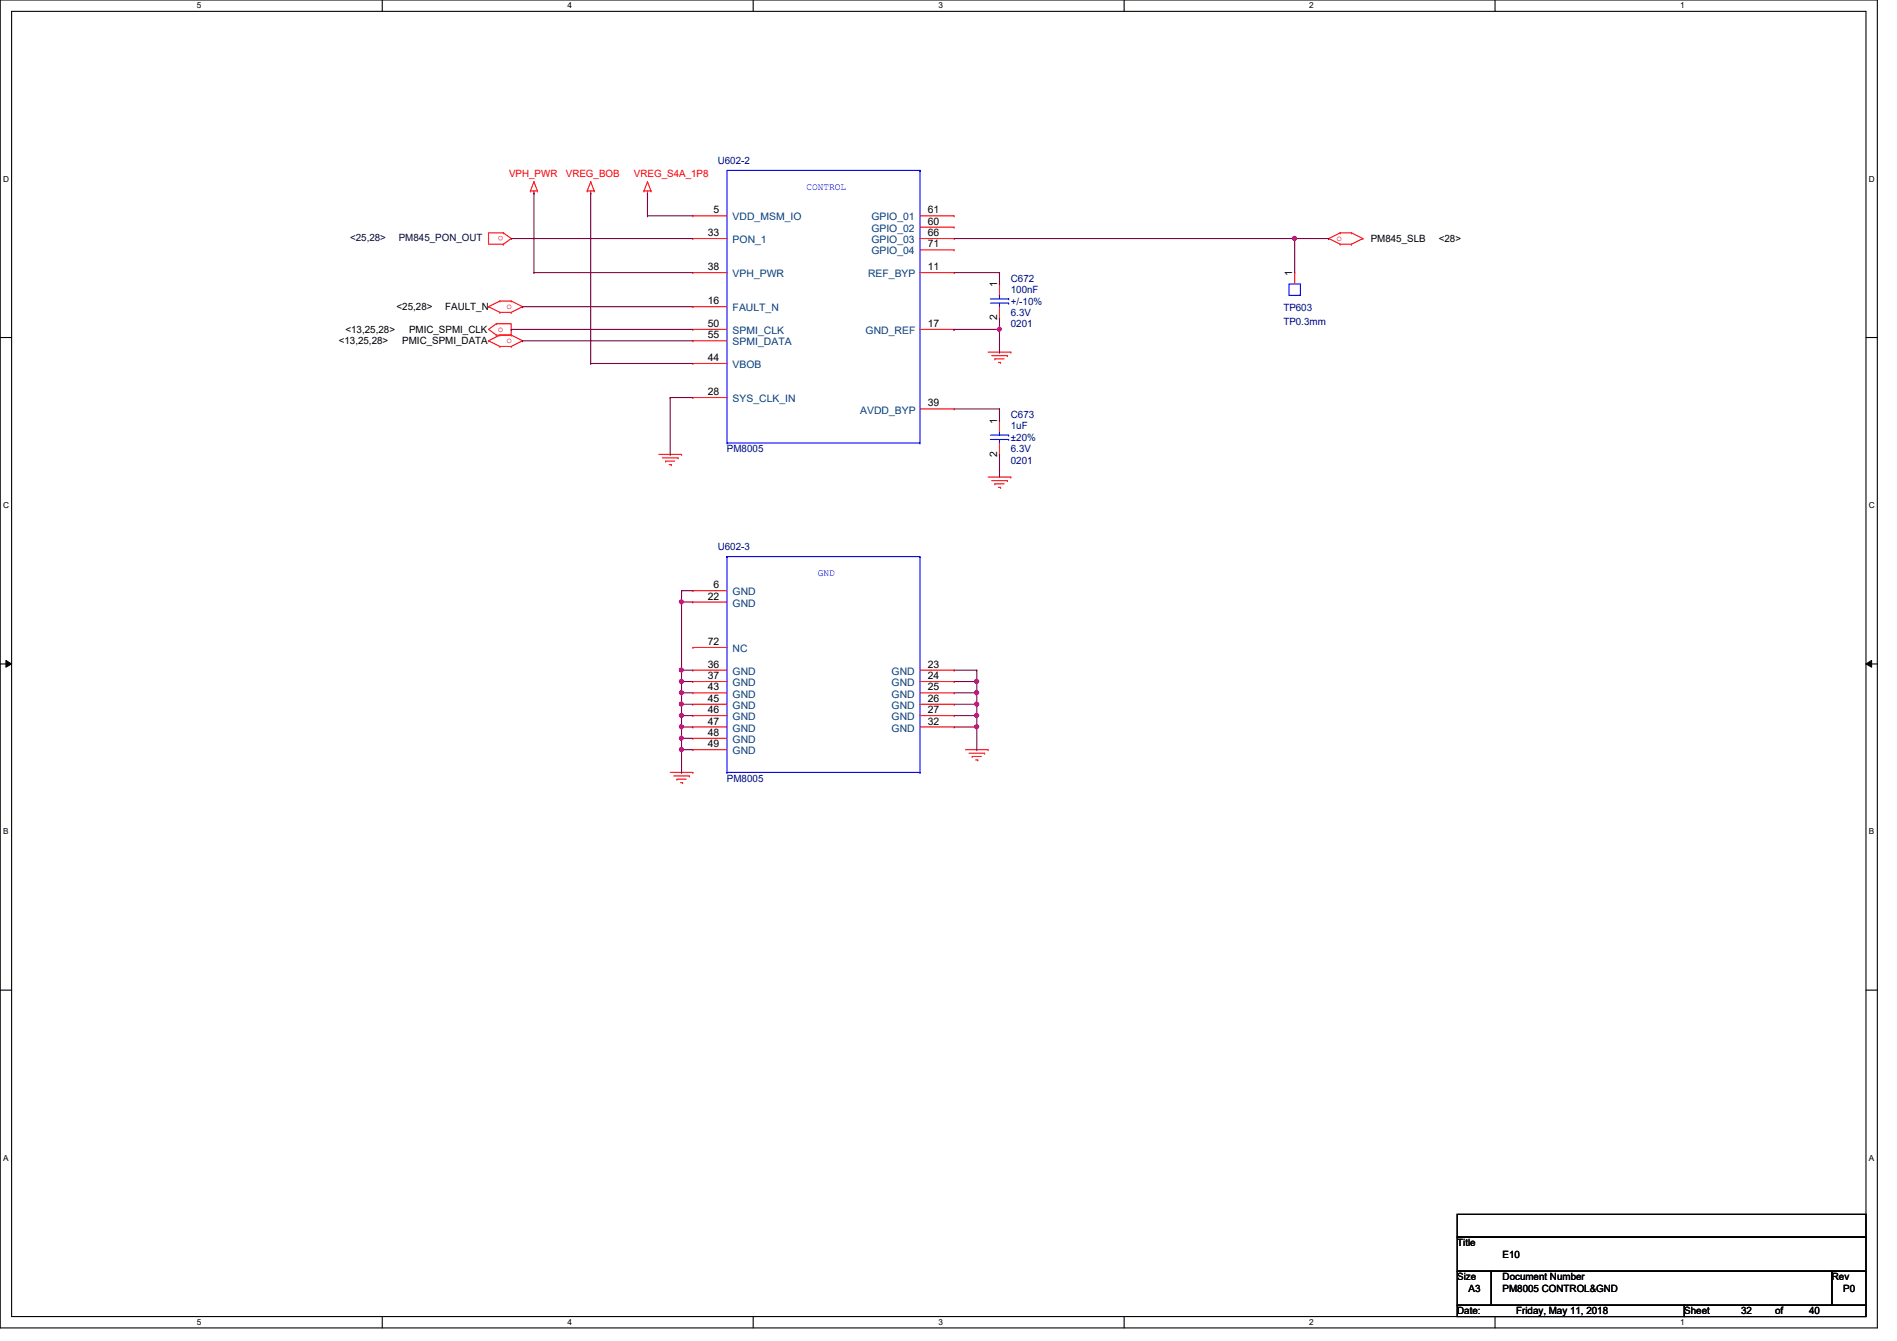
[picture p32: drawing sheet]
<svg xmlns="http://www.w3.org/2000/svg" width="297mm" height="210mm" viewBox="0 0 297 210" stroke-linecap="round" stroke-linejoin="round" font-family="sans-serif">
<defs><g id="words">
<g font-size="1.6" fill="#f00">
<text x="79.7" y="27.8">VPH_PWR</text>
<text x="88.6" y="27.8">VREG_BOB</text>
<text x="99.3" y="27.8">VREG_S4A_1P8</text>
<text x="78.8" y="36.9" transform="rotate(180 78.8 36.9)">o</text>
<text x="209.3" y="37.7">o</text>
<text x="77.9" y="51.9">o</text>
<text x="79.3" y="48.3">o</text>
<text x="79.3" y="53.7">o</text>
</g>
<g font-size="1.6" fill="#000080">
<text x="112.4" y="25.6">U602-2</text>
<text x="158.3" y="44.1">C672</text>
<text x="158.3" y="45.9">100nF</text>
<text x="158.3" y="47.7">+/-10%</text>
<text x="158.3" y="51.2">0201</text>
<text x="158.3" y="49.4">6.3V</text>
<text x="201" y="48.7">TP603</text>
<text x="201" y="50.9">TP0.3mm</text>
<text x="158.3" y="65.4">C673</text>
<text x="113.8" y="70.8">PM8005</text>
<text x="158.3" y="67.2">1uF</text>
<text x="158.3" y="70.8">6.3V</text>
<text x="158.3" y="69">±20%</text>
<text x="158.3" y="72.6">0201</text>
<text x="112.4" y="86.1">U602-3</text>
<text x="113.8" y="122.3">PM8005</text>
</g>
<g font-size="1.6" fill="#00f">
<text x="126.3" y="29.7">CONTROL</text>
<text x="128.1" y="90.1">GND</text>
</g>
<g font-size="1.6">
<text x="111.7" y="33.4">5</text>
<text x="145.3" y="33.4">61</text>
<text x="145.3" y="35.2">60</text>
<text x="110.8" y="37">33</text>
<text x="145.3" y="37">66</text>
<text x="145.3" y="38.7">71</text>
<text x="214.6" y="37.9">PM845_SLB</text>
<text x="225.3" y="37.9">&lt;28&gt;</text>
<text x="110.8" y="42.3">38</text>
<text x="110.8" y="47.6">16</text>
<text x="145.3" y="42.3">11</text>
<text x="156.1" y="45" transform="rotate(-90 156.1 45)">1</text>
<text x="202.4" y="43.2" transform="rotate(-90 202.4 43.2)">1</text>
<text x="53" y="53.9">&lt;13,25,28&gt;</text>
<text x="54.1" y="52.1">&lt;13,25,28&gt;</text>
<text x="62.1" y="48.6">&lt;25,28&gt;</text>
<text x="63" y="53.9">PMIC_SPMI_DATA</text>
<text x="64" y="52.1">PMIC_SPMI_CLK</text>
<text x="69.7" y="48.6">FAULT_N</text>
<text x="110.8" y="51.2">50</text>
<text x="110.8" y="53">55</text>
<text x="145.3" y="51.2">17</text>
<text x="156.1" y="50.1" transform="rotate(-90 156.1 50.1)">2</text>
<text x="110.8" y="56.5">44</text>
<text x="110.8" y="61.8">28</text>
<text x="145.3" y="63.6">39</text>
<text x="156.1" y="71.5" transform="rotate(-90 156.1 71.5)">2</text>
<text x="156.1" y="66.3" transform="rotate(-90 156.1 66.3)">1</text>
<text x="110.8" y="93.9">22</text>
<text x="111.7" y="92.1">6</text>
<text x="110.8" y="101">72</text>
<text x="110.8" y="104.5">36</text>
<text x="110.8" y="106.3">37</text>
<text x="145.3" y="104.5">23</text>
<text x="145.3" y="106.3">24</text>
<text x="110.8" y="108.1">43</text>
<text x="110.8" y="109.9">45</text>
<text x="110.8" y="111.6">46</text>
<text x="110.8" y="113.4">47</text>
<text x="145.3" y="108.1">25</text>
<text x="145.3" y="109.9">26</text>
<text x="145.3" y="111.6">27</text>
<text x="145.3" y="113.4">32</text>
<text x="110.8" y="115.2">48</text>
<text x="110.8" y="117">49</text>
<text x="228.2" y="195.1">Title</text>
<text x="235.3" y="196.8">E10</text>
<text x="228.2" y="200.4">Size</text>
<text x="230" y="202.2">A3</text>
<text x="235.3" y="200.4">Document Number</text>
<text x="235.3" y="202.2">PM8005 CONTROL&amp;GND</text>
<text x="286.8" y="200.4">Rev</text>
<text x="288.6" y="202.2">P0</text>
<text x="228.2" y="205.7">Date:</text>
<text x="237.4" y="205.7">Friday, May 11, 2018</text>
<text x="263.7" y="205.7">Sheet</text>
<text x="272.6" y="205.7">32</text>
<text x="278" y="205.7">of</text>
<text x="283.3" y="205.7">40</text>
</g>
<g font-size="1.6" fill="#004080">
<text x="114.7" y="34.5">VDD_MSM_IO</text>
<text x="136.4" y="34.5">GPIO_01</text>
<text x="114.7" y="38.1">PON_1</text>
<text x="136.4" y="38.1">GPIO_03</text>
<text x="136.4" y="36.3">GPIO_02</text>
<text x="136.4" y="39.8">GPIO_04</text>
<text x="114.7" y="43.4">VPH_PWR</text>
<text x="135.9" y="43.4">REF_BYP</text>
<text x="114.7" y="48.7">FAULT_N</text>
<text x="114.7" y="52.3">SPMI_CLK</text>
<text x="135.5" y="52.3">GND_REF</text>
<text x="114.7" y="54.1">SPMI_DATA</text>
<text x="114.7" y="57.6">VBOB</text>
<text x="114.7" y="62.9">SYS_CLK_IN</text>
<text x="134.7" y="64.7">AVDD_BYP</text>
<text x="114.7" y="93.2">GND</text>
<text x="114.7" y="95">GND</text>
<text x="114.7" y="102.1">NC</text>
<text x="114.7" y="105.6">GND</text>
<text x="114.7" y="107.4">GND</text>
<text x="139.6" y="105.6">GND</text>
<text x="139.6" y="107.4">GND</text>
<text x="114.7" y="109.2">GND</text>
<text x="114.7" y="111">GND</text>
<text x="114.7" y="112.7">GND</text>
<text x="139.6" y="109.2">GND</text>
<text x="139.6" y="111">GND</text>
<text x="139.6" y="112.7">GND</text>
<text x="114.7" y="114.5">GND</text>
<text x="114.7" y="116.3">GND</text>
<text x="114.7" y="118.1">GND</text>
<text x="139.6" y="114.5">GND</text>
</g>
<g font-size="1.6" fill="#000040">
<text x="54.8" y="37.7">&lt;25,28&gt;</text>
<text x="62.4" y="37.7">PM845_PON_OUT</text>
</g>
<g font-size="1.3">
<text x="30.8" y="1.3">5</text>
<text x="88.9" y="1.3">4</text>
<text x="146.9" y="1.3">3</text>
<text x="205" y="1.3">2</text>
<text x="263.1" y="1.3">1</text>
<text x=".5" y="28.4">D</text>
<text x="292.6" y="28.4">D</text>
<text x=".5" y="79.5">C</text>
<text x="292.6" y="79.5">C</text>
<text x=".5" y="130.6">B</text>
<text x="292.6" y="130.6">B</text>
<text x=".5" y="181.7">A</text>
<text x="292.6" y="181.7">A</text>
<text x="30.8" y="207.4">5</text>
<text x="88.9" y="207.4">4</text>
<text x="146.9" y="207.4">3</text>
<text x="205" y="207.4">2</text>
<text x="263.1" y="207.4">1</text>
</g>
</g></defs>
<path d="M0 0h294v207.9h-294zM1.8 1.8h290.4v204.3h-290.4z" fill="none" stroke="#000" stroke-width=".17"/>
<g fill="#fff">
<path d="M30.8 .2h.7v1.4h-.7z"/>
<path d="M30.8 206.2h.7v1.4h-.7z"/>
</g>
<path d="M59.9 0v1.8M59.9 206.1v1.8" fill="none" stroke="#000" stroke-width=".17"/>
<g fill="#fff">
<path d="M88.9 .2h.6v1.4h-.6z"/>
<path d="M88.9 206.2h.6v1.4h-.6z"/>
</g>
<path d="M117.9 0v1.8M117.9 206.1v1.8" fill="none" stroke="#000" stroke-width=".17"/>
<g fill="#fff">
<path d="M146.9 .2h.7v1.4h-.7z"/>
<path d="M146.9 206.2h.7v1.4h-.7z"/>
</g>
<path d="M176 0v1.8M176 206.1v1.8" fill="none" stroke="#000" stroke-width=".17"/>
<g fill="#fff">
<path d="M205 .2h.7v1.4h-.7z"/>
<path d="M205 206.2h.7v1.4h-.7z"/>
</g>
<path d="M234.1 0v1.8M234.1 206.1v1.8" fill="none" stroke="#000" stroke-width=".17"/>
<g fill="#fff">
<path d="M263.1 .2h.7v1.4h-.7z"/>
<path d="M263.1 206.2h.7v1.4h-.7z"/>
<path d="M.5 27.3h.9v1.4h-.9z"/>
<path d="M292.6 27.3h.9v1.4h-.9z"/>
<path d="M.5 78.4h.9v1.4h-.9z"/>
<path d="M292.6 78.4h.9v1.4h-.9z"/>
</g>
<path d="M0 52.8h1.8M292.2 52.8h1.8" fill="none" stroke="#000" stroke-width=".17"/>
<g fill="#fff">
<path d="M.5 129.5h.8v1.4h-.8z"/>
<path d="M292.6 129.5h.9v1.4h-.9z"/>
</g>
<path d="M0 103.9h1.8M292.2 103.9h1.8" fill="none" stroke="#000" stroke-width=".17"/>
<path d="M.9 103.4l.9 .5-.9 .5zM292.2 103.9l.9-.5v1z" fill="#000"/>
<path d="M.9 103.4l.9 .5-.9 .5zM292.2 103.9l.9-.5v1z" fill="none" stroke="#000" stroke-width=".16"/>
<g fill="#fff">
<path d="M.5 180.5h.8v1.4h-.8z"/>
<path d="M292.6 180.5h.9v1.4h-.9z"/>
</g>
<path d="M0 155h1.8M292.2 155h1.8M228.2 190.1h64v3.5h-64zM228.2 193.6h64v5.4h-64zM228.2 199h5.3v5.3h-5.3zM233.5 199h53.3v5.3h-53.3zM286.8 199h5.4v5.3h-5.4zM228.2 204.3h35.5v1.8h-35.5zM263.7 204.3h28.5v1.8h-28.5z" fill="none" stroke="#000" stroke-width=".17"/>
<g fill="none" stroke="#f00" stroke-width=".17">
<path d="M78.8 38.2h.1M78.8 36.4h.1M78.8 36.4h-2.3v1.8h2.3M78.8 36.4l1.2 .9-1.2 .9M83.1 29.9h.1M83.1 29.9h1.1M83.6 30.2h.1M83.6 28.4h.1M83.6 29.9v.3M83.6 28.4l.6 1.5M83.6 28.4l-.5 1.5M84.2 29.9h.1"/>
<path d="M91.9 29.9h.1M91.9 29.9h1.1M92.5 30.2h.1M92.5 28.4h.1M92.5 29.9v.3M92.5 28.4l.5 1.5M92.5 28.4l-.6 1.5M93 29.9h.1M100.8 29.9h.1M100.8 29.9h1.1M101.4 30.2h.1M101.4 28.4h.1"/>
<path d="M101.4 29.9v.3M101.4 28.4l.5 1.5M101.4 28.4l-.6 1.5M101.9 29.9h.1M108.5 33.8h.1M108.5 37.3h.1M108.5 33.8h5.3M108.5 37.3h5.3M144.1 33.8h5.3M144.1 37.3h5.3M144.1 35.6h5.3M144.1 39.1h5.3"/>
<path d="M149.4 33.8h.1M149.4 37.3h.1M149.4 35.6h.1M149.4 39.1h.1M208.1 37.3h.1M208.1 37.3l1.7 .9M209.8 36.4h.1M209.8 38.2h.1M209.8 36.4l-1.7 .9M209.8 36.4h1.8M209.8 38.2h1.8M211.6 36.4h.1"/>
<path d="M211.6 38.2h.1M211.6 36.4l1.8 .9M213.4 37.3h.1M213.4 37.3l-1.8 .9M76.5 48h.1M76.5 53.3h.1M76.5 48l1.8 .9M76.5 53.3l1.8 .9M77.7 50.7h.1M77.7 52.5h.1M77.7 50.7h2.3v1.8h-2.3M77.7 50.7l-1.2 .9 1.2 .9"/>
<path d="M78.3 47.1h.1M78.3 48.9h.1M78.3 52.5h.1M78.3 54.2h.1M78.3 47.1h1.7M78.3 47.1l-1.8 .9M78.3 48.9h1.7M78.3 52.5h1.7M78.3 52.5l-1.8 .8M78.3 54.2h1.7M80 47.1h.1M80 48.9h.1"/>
<path d="M80 52.5h.1M80 54.2h.1M80 47.1l1.8 .9M80 52.5l1.8 .8M81.8 48h.1M81.8 53.3h.1M81.8 48l-1.8 .9M81.8 53.3l-1.8 .9M108.5 42.7h.1M108.5 48h.1M108.5 51.6h.1M108.5 53.3h.1"/>
<path d="M108.5 56.9h.1M108.5 42.7h5.3M108.5 48h5.3M108.5 51.6h5.3M108.5 53.3h5.3M108.5 56.9h5.3M144.1 42.7h5.3M144.1 51.6h5.3M149.4 42.7h.1M149.4 51.6h.1M154.7 55.1h3.6M155.3 55.7h2.4"/>
<path d="M155.8 56.2h.1M155.8 56.2h1.4M156.3 56.7h.4M156.5 44.4h.1M156.5 49.8h.1M156.5 44.4v1.8M156.5 48v1.8M156.7 56.7h.1M157.7 55.7h.1M158.3 55.1h.1M202.7 42.7h.1M202.7 42.7v1.7"/>
<path d="M103.2 71.1h3.5M103.7 71.7h2.5M104.2 72.2h.1M104.2 72.2h1.5M104.8 72.7h.3M105.1 72.7h.1M106.2 71.7h.1M106.7 71.1h.1M108.5 62.2h.1M108.5 62.2h5.3M144.1 64h5.3M149.4 64h.1"/>
<path d="M154.7 74.7h3.6M155.3 75.2h2.4M155.8 75.7h.1M155.8 75.7h1.4M156.3 76.3h.4M156.5 65.8h.1M156.5 71.1h.1M156.5 65.8v1.8M156.5 69.3v1.8M156.7 76.3h.1M157.7 75.2h.1M158.3 74.7h.1"/>
<path d="M108.5 92.5h.1M108.5 94.2h.1M108.5 92.5h5.3M108.5 94.2h5.3M108.5 101.3h.1M108.5 104.9h.1M108.5 106.7h.1M108.5 108.5h.1M108.5 110.2h.1M108.5 112h.1M108.5 113.8h.1M108.5 115.6h.1"/>
<path d="M108.5 117.3h.1M108.5 117.3h5.3M108.5 101.3h5.3M108.5 104.9h5.3M108.5 106.7h5.3M108.5 108.5h5.3M108.5 110.2h5.3M108.5 112h5.3M108.5 113.8h5.3M108.5 115.6h5.3M144.1 104.9h5.3M144.1 106.7h5.3"/>
<path d="M144.1 108.5h5.3M144.1 110.2h5.3M144.1 112h5.3M144.1 113.8h5.3M149.4 104.9h.1M149.4 106.7h.1M149.4 108.5h.1M149.4 110.2h.1M149.4 112h.1M149.4 113.8h.1M151.2 117.3h3.5M151.7 117.9h2.5"/>
<path d="M152.2 118.4h.1M152.2 118.4h1.5M152.8 119h.3M153.1 119h.1M154.2 117.9h.1M154.7 117.3h.1M104.9 120.9h3.6M105.5 121.5h2.4M106 122h.1M106 122h1.4M106.5 122.5h.4M106.9 122.5h.1"/>
<path d="M107.9 121.5h.1M108.5 120.9h.1"/>
</g>
<g fill="none" stroke="#00f" stroke-width=".17">
<path d="M144.1 26.7h.1M144.1 26.7h-30.3v42.6M144.1 26.7v42.6M155.1 46.8h2.8M155.1 47.5h2.8M156.5 46.2h.1M156.5 48h.1M156.5 46.2v.6M156.5 47.5v.5M157.9 46.8h.1M157.9 47.5h.1M201.8 44.4h1.8v1.8h-1.8z"/>
<path d="M113.8 69.3h.1M113.8 69.3h30.3M144.1 69.3h.1M155.1 68.1h2.8M155.1 68.8h2.8M156.5 67.6h.1M156.5 69.3h.1M156.5 67.6v.5M156.5 68.8v.5M157.9 68.1h.1M157.9 68.8h.1M113.8 87.1h.1"/>
<path d="M113.8 87.1v33.8M113.8 87.1h30.3M144.1 87.1h.1M144.1 87.1v33.8M113.8 120.9h.1M113.8 120.9h30.3M144.1 120.9h.1"/>
</g>
<path d="M106.7 92.5h.1M106.7 94.2h.1M106.7 92.5h1.8M106.7 92.5v1.7" fill="none" stroke="#800040" stroke-width=".17"/>
<circle cx="106.7" cy="94.2" r=".32" fill="#f0f"/>
<circle cx="106.7" cy="94.2" r=".32" fill="none" stroke="#f0f" stroke-width=".17"/>
<path d="M106.7 117.3h.1M106.7 117.3h1.8M106.7 117.3v3.6M106.7 120.9h.1" fill="none" stroke="#800040" stroke-width=".17"/>
<circle cx="106.7" cy="117.3" r=".32" fill="#f0f"/>
<circle cx="106.7" cy="117.3" r=".32" fill="none" stroke="#f0f" stroke-width=".17"/>
<path d="M106.7 115.6h.1M106.7 117.3h.1M106.7 115.6h1.8M106.7 115.6v1.7" fill="none" stroke="#800040" stroke-width=".17"/>
<circle cx="106.7" cy="115.5" r=".32" fill="#f0f"/>
<circle cx="106.7" cy="115.5" r=".32" fill="none" stroke="#f0f" stroke-width=".17"/>
<path d="M106.7 113.8h.1M106.7 115.6h.1M106.7 110.2h.1M106.7 112h.1M106.7 113.8h1.8M106.7 110.2v1.8M106.7 113.8v1.8M106.7 110.2h1.8" fill="none" stroke="#800040" stroke-width=".17"/>
<circle cx="106.7" cy="112" r=".32" fill="#f0f"/>
<circle cx="106.7" cy="112" r=".32" fill="none" stroke="#f0f" stroke-width=".17"/>
<path d="M106.7 108.5h.1M106.7 110.2h.1M106.7 108.5h1.8M106.7 108.5v1.7" fill="none" stroke="#800040" stroke-width=".17"/>
<circle cx="106.7" cy="108.4" r=".32" fill="#f0f"/>
<circle cx="106.7" cy="108.4" r=".32" fill="none" stroke="#f0f" stroke-width=".17"/>
<circle cx="106.7" cy="110.2" r=".32" fill="#f0f"/>
<circle cx="106.7" cy="110.2" r=".32" fill="none" stroke="#f0f" stroke-width=".17"/>
<path d="M106.7 106.7h.1M106.7 108.5h.1M106.7 104.9h.1M106.7 106.7h1.8M106.7 104.9v3.6M106.7 104.9h1.8" fill="none" stroke="#800040" stroke-width=".17"/>
<circle cx="106.7" cy="104.9" r=".32" fill="#f0f"/>
<circle cx="106.7" cy="104.9" r=".32" fill="none" stroke="#f0f" stroke-width=".17"/>
<circle cx="106.7" cy="106.7" r=".32" fill="#f0f"/>
<circle cx="106.7" cy="106.7" r=".32" fill="none" stroke="#f0f" stroke-width=".17"/>
<path d="M106.7 94.2h.1M106.7 94.2h1.8M106.7 94.2v10.7M106.7 104.9h.1M149.4 104.9h3.5M152.9 104.9h.1M152.9 106.7h.1M152.9 104.9v1.8" fill="none" stroke="#800040" stroke-width=".17"/>
<circle cx="152.9" cy="106.7" r=".32" fill="#f0f"/>
<circle cx="152.9" cy="106.7" r=".32" fill="none" stroke="#f0f" stroke-width=".17"/>
<path d="M149.4 106.7h3.5M152.9 106.7h.1M152.9 108.5h.1M152.9 106.7v1.8" fill="none" stroke="#800040" stroke-width=".17"/>
<circle cx="152.9" cy="108.4" r=".32" fill="#f0f"/>
<circle cx="152.9" cy="108.4" r=".32" fill="none" stroke="#f0f" stroke-width=".17"/>
<path d="M149.4 108.5h3.5M149.4 110.2h3.5M152.9 108.5h.1M152.9 110.2h.1M152.9 108.5v1.7" fill="none" stroke="#800040" stroke-width=".17"/>
<circle cx="152.9" cy="110.2" r=".32" fill="#f0f"/>
<circle cx="152.9" cy="110.2" r=".32" fill="none" stroke="#f0f" stroke-width=".17"/>
<path d="M152.9 112h.1M152.9 110.2v1.8" fill="none" stroke="#800040" stroke-width=".17"/>
<circle cx="152.9" cy="112" r=".32" fill="#f0f"/>
<circle cx="152.9" cy="112" r=".32" fill="none" stroke="#f0f" stroke-width=".17"/>
<path d="M149.4 112h3.5M149.4 113.8h3.5M152.9 112h.1M152.9 113.8h.1M152.9 117.3h.1M152.9 112v5.3" fill="none" stroke="#800040" stroke-width=".17"/>
<circle cx="152.9" cy="113.8" r=".32" fill="#f0f"/>
<circle cx="152.9" cy="113.8" r=".32" fill="none" stroke="#f0f" stroke-width=".17"/>
<g fill="none" stroke="#800040" stroke-width=".17">
<path d="M80 37.3h.1M80 37.3h28.5M83.6 30.2h.1M83.6 30.2v12.5M92.5 30.2h.1M92.5 30.2v26.7M101.4 33.8h.1M101.4 30.2h.1M101.4 33.8h7.1M101.4 30.2v3.6M80 51.6h.1M80 51.6h28.5"/>
<path d="M81.8 48h.1M81.8 53.3h.1M81.8 48h26.7M81.8 53.3h26.7M83.6 42.7h.1M83.6 42.7h24.9M92.5 56.9h.1M92.5 56.9h16M149.4 51.6h.1M149.4 42.7h7.1M149.4 51.6h7.1v3.5M156.5 42.7h.1"/>
<path d="M156.5 44.4h.1M156.5 55.1h.1M156.5 42.7v1.7M104.9 62.2h.1M104.9 71.1h.1M104.9 62.2h3.6M104.9 62.2v8.9"/>
</g>
<circle cx="156.5" cy="51.5" r=".32" fill="#f0f"/>
<circle cx="156.5" cy="51.5" r=".32" fill="none" stroke="#f0f" stroke-width=".17"/>
<path d="M149.4 37.3h53.3M202.7 37.3h.1M156.5 51.6h.1M156.5 49.8v1.8M149.4 64h7.1M156.5 64h.1M156.5 65.8h.1M156.5 71.1h.1M156.5 64v1.8M156.5 71.1v3.6" fill="none" stroke="#800040" stroke-width=".17"/>
<circle cx="202.7" cy="37.3" r=".32" fill="#f0f"/>
<circle cx="202.7" cy="37.3" r=".32" fill="none" stroke="#f0f" stroke-width=".17"/>
<path d="M106.7 112h.1M106.7 113.8h.1M106.7 112h1.8M106.7 112v1.8" fill="none" stroke="#800040" stroke-width=".17"/>
<circle cx="106.7" cy="113.8" r=".32" fill="#f0f"/>
<circle cx="106.7" cy="113.8" r=".32" fill="none" stroke="#f0f" stroke-width=".17"/>
<path d="M202.7 37.3h.1M202.7 37.3v5.4M202.7 37.3h5.4M208.1 37.3h.1" fill="none" stroke="#800040" stroke-width=".17"/>
<circle cx="106.7" cy="94.2" r=".32" fill="#f0f"/>
<circle cx="106.7" cy="94.2" r=".32" fill="none" stroke="#f0f" stroke-width=".17"/>
<circle cx="106.7" cy="117.3" r=".32" fill="#f0f"/>
<circle cx="106.7" cy="117.3" r=".32" fill="none" stroke="#f0f" stroke-width=".17"/>
<circle cx="106.7" cy="115.5" r=".32" fill="#f0f"/>
<circle cx="106.7" cy="115.5" r=".32" fill="none" stroke="#f0f" stroke-width=".17"/>
<circle cx="106.7" cy="112" r=".32" fill="#f0f"/>
<circle cx="106.7" cy="112" r=".32" fill="none" stroke="#f0f" stroke-width=".17"/>
<circle cx="106.7" cy="108.4" r=".32" fill="#f0f"/>
<circle cx="106.7" cy="108.4" r=".32" fill="none" stroke="#f0f" stroke-width=".17"/>
<circle cx="106.7" cy="110.2" r=".32" fill="#f0f"/>
<circle cx="106.7" cy="110.2" r=".32" fill="none" stroke="#f0f" stroke-width=".17"/>
<circle cx="106.7" cy="104.9" r=".32" fill="#f0f"/>
<circle cx="106.7" cy="104.9" r=".32" fill="none" stroke="#f0f" stroke-width=".17"/>
<circle cx="106.7" cy="106.7" r=".32" fill="#f0f"/>
<circle cx="106.7" cy="106.7" r=".32" fill="none" stroke="#f0f" stroke-width=".17"/>
<circle cx="152.9" cy="106.7" r=".32" fill="#f0f"/>
<circle cx="152.9" cy="106.7" r=".32" fill="none" stroke="#f0f" stroke-width=".17"/>
<circle cx="152.9" cy="108.4" r=".32" fill="#f0f"/>
<circle cx="152.9" cy="108.4" r=".32" fill="none" stroke="#f0f" stroke-width=".17"/>
<circle cx="152.9" cy="110.2" r=".32" fill="#f0f"/>
<circle cx="152.9" cy="110.2" r=".32" fill="none" stroke="#f0f" stroke-width=".17"/>
<circle cx="152.9" cy="112" r=".32" fill="#f0f"/>
<circle cx="152.9" cy="112" r=".32" fill="none" stroke="#f0f" stroke-width=".17"/>
<circle cx="152.9" cy="113.8" r=".32" fill="#f0f"/>
<circle cx="152.9" cy="113.8" r=".32" fill="none" stroke="#f0f" stroke-width=".17"/>
<circle cx="156.5" cy="51.5" r=".32" fill="#f0f"/>
<circle cx="156.5" cy="51.5" r=".32" fill="none" stroke="#f0f" stroke-width=".17"/>
<circle cx="202.7" cy="37.3" r=".32" fill="#f0f"/>
<circle cx="202.7" cy="37.3" r=".32" fill="none" stroke="#f0f" stroke-width=".17"/>
<circle cx="106.7" cy="113.8" r=".32" fill="#f0f"/>
<circle cx="106.7" cy="113.8" r=".32" fill="none" stroke="#f0f" stroke-width=".17"/>
<use href="#words"/>
</svg>
